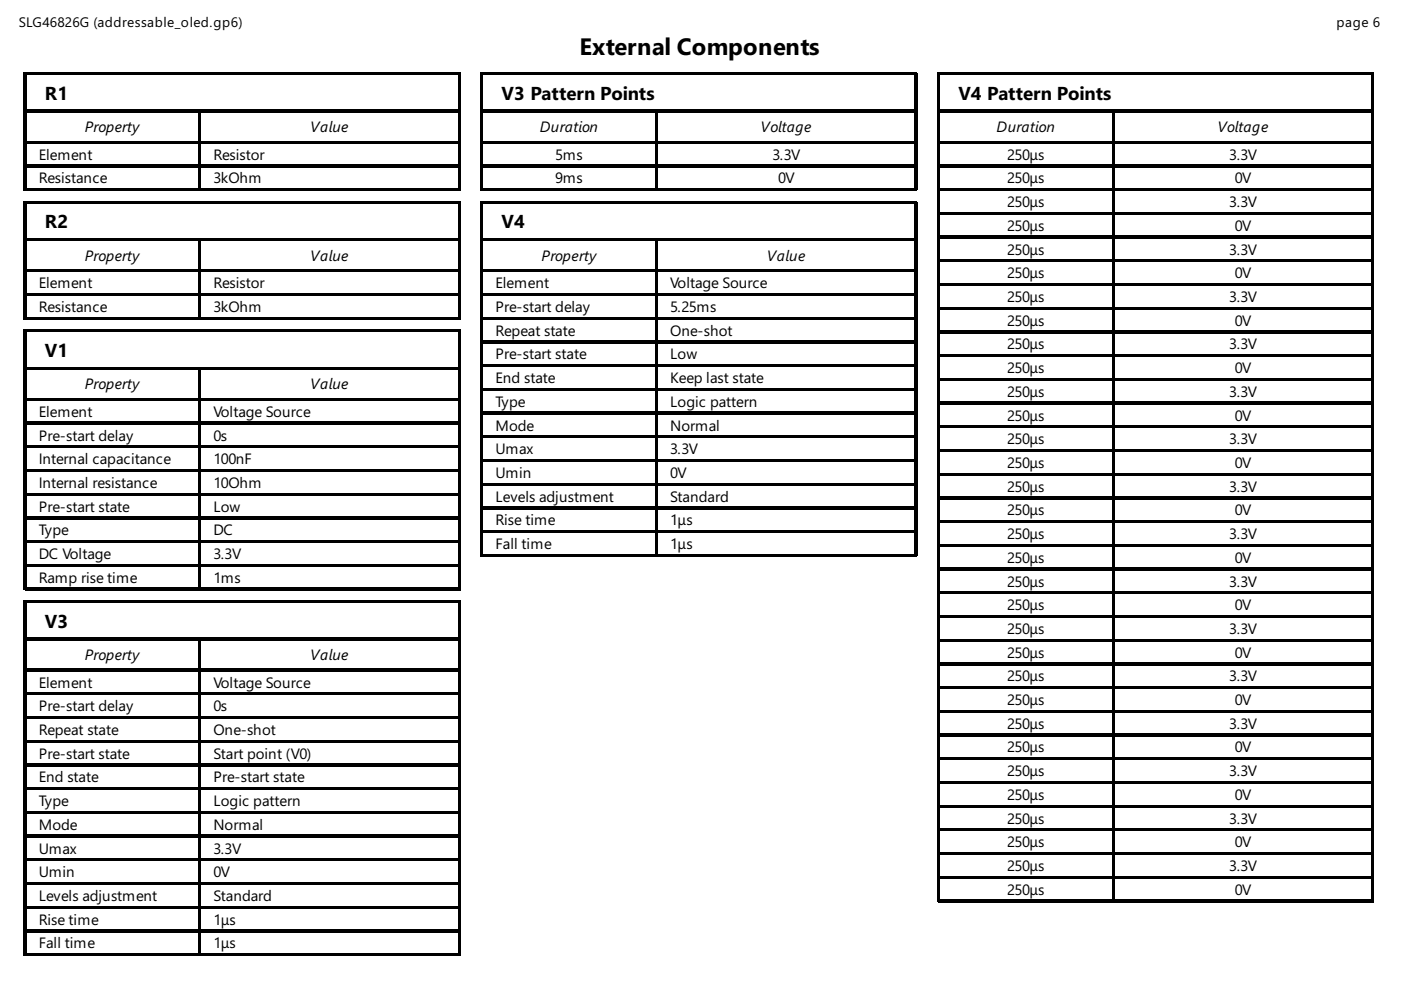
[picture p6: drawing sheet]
<svg xmlns="http://www.w3.org/2000/svg" width="297mm" height="210mm" viewBox="0 0 297 210" stroke-linecap="round" stroke-linejoin="round" font-family="sans-serif">
<defs><g id="words">
<text font-size="5" x="122.9" y="11.6">External Components</text>
<g font-size="4">
<text x="9.5" y="21.2">R1</text>
<text x="106.4" y="21.2">V3 Pattern Points</text>
<text x="203.2" y="21.2">V4 Pattern Points</text>
<text x="9.5" y="48.4">R2</text>
<text x="106.4" y="48.4">V4</text>
<text x="9.5" y="75.7">V1</text>
<text x="9.5" y="133.1">V3</text>
</g>
<g font-size="3.2">
<text x="18" y="28">Property</text>
<text x="65.7" y="28">Value</text>
<text x="114.4" y="28">Duration</text>
<text x="161.3" y="28">Voltage</text>
<text x="211.3" y="28">Duration</text>
<text x="258.1" y="28">Voltage</text>
<text x="8.2" y="33.9">Element</text>
<text x="45.2" y="33.9">Resistor</text>
<text x="117.7" y="33.9">5ms</text>
<text x="163.8" y="33.9">3.3V</text>
<text x="213.5" y="33.9">250μs</text>
<text x="260.6" y="33.9">3.3V</text>
<text x="8.2" y="38.9">Resistance</text>
<text x="45.2" y="38.9">3kOhm</text>
<text x="117.7" y="38.9">9ms</text>
<text x="165" y="38.9">0V</text>
<text x="213.5" y="38.9">250μs</text>
<text x="261.8" y="38.9">0V</text>
<text x="213.5" y="43.9">250μs</text>
<text x="260.6" y="43.9">3.3V</text>
<text x="213.5" y="48.9">250μs</text>
<text x="213.5" y="54">250μs</text>
<text x="260.6" y="54">3.3V</text>
<text x="261.8" y="48.9">0V</text>
<text x="18" y="55.3">Property</text>
<text x="65.7" y="55.3">Value</text>
<text x="114.8" y="55.3">Property</text>
<text x="162.6" y="55.3">Value</text>
<text x="213.5" y="59">250μs</text>
<text x="261.8" y="59">0V</text>
<text x="8.2" y="61.1">Element</text>
<text x="45.2" y="61.1">Resistor</text>
<text x="105" y="61.1">Element</text>
<text x="142.1" y="61.1">Voltage Source</text>
<text x="213.5" y="64">250μs</text>
<text x="260.6" y="64">3.3V</text>
<text x="8.2" y="66.1">Resistance</text>
<text x="45.2" y="66.1">3kOhm</text>
<text x="105" y="66.1">Pre-start delay</text>
<text x="105" y="71.2">Repeat state</text>
<text x="142.1" y="66.1">5.25ms</text>
<text x="142.1" y="71.2">One-shot</text>
<text x="213.5" y="69.1">250μs</text>
<text x="261.8" y="69.1">0V</text>
<text x="105" y="76.2">Pre-start state</text>
<text x="142.1" y="76.2">Low</text>
<text x="213.5" y="74.1">250μs</text>
<text x="260.6" y="74.1">3.3V</text>
<text x="18" y="82.6">Property</text>
<text x="65.7" y="82.6">Value</text>
<text x="105" y="81.2">End state</text>
<text x="142.1" y="81.2">Keep last state</text>
<text x="213.5" y="79.1">250μs</text>
<text x="261.8" y="79.1">0V</text>
<text x="8.2" y="88.4">Element</text>
<text x="45.2" y="88.4">Voltage Source</text>
<text x="105" y="86.3">Type</text>
<text x="142.1" y="86.3">Logic pattern</text>
<text x="213.5" y="84.1">250μs</text>
<text x="213.5" y="89.2">250μs</text>
<text x="260.6" y="84.1">3.3V</text>
<text x="261.8" y="89.2">0V</text>
<text x="8.2" y="93.4">Pre-start delay</text>
<text x="45.2" y="93.4">0s</text>
<text x="105" y="91.3">Mode</text>
<text x="142.1" y="91.3">Normal</text>
<text x="213.5" y="94.2">250μs</text>
<text x="260.6" y="94.2">3.3V</text>
<text x="8.2" y="98.4">Internal capacitance</text>
<text x="45.2" y="98.4">100nF</text>
<text x="105" y="96.3">Umax</text>
<text x="105" y="101.3">Umin</text>
<text x="142.1" y="96.3">3.3V</text>
<text x="142.1" y="101.3">0V</text>
<text x="213.5" y="99.2">250μs</text>
<text x="261.8" y="99.2">0V</text>
<text x="8.2" y="103.5">Internal resistance</text>
<text x="45.2" y="103.5">10Ohm</text>
<text x="105" y="106.4">Levels adjustment</text>
<text x="142.1" y="106.4">Standard</text>
<text x="213.5" y="104.2">250μs</text>
<text x="260.6" y="104.2">3.3V</text>
<text x="8.2" y="108.5">Pre-start state</text>
<text x="8.2" y="113.5">Type</text>
<text x="45.2" y="108.5">Low</text>
<text x="45.2" y="113.5">DC</text>
<text x="105" y="111.4">Rise time</text>
<text x="142.1" y="111.4">1μs</text>
<text x="213.5" y="109.3">250μs</text>
<text x="261.8" y="109.3">0V</text>
<text x="8.2" y="118.5">DC Voltage</text>
<text x="45.2" y="118.5">3.3V</text>
<text x="105" y="116.4">Fall time</text>
<text x="142.1" y="116.4">1μs</text>
<text x="213.5" y="114.3">250μs</text>
<text x="213.5" y="119.3">250μs</text>
<text x="260.6" y="114.3">3.3V</text>
<text x="261.8" y="119.3">0V</text>
<text x="8.2" y="123.6">Ramp rise time</text>
<text x="45.2" y="123.6">1ms</text>
<text x="213.5" y="124.4">250μs</text>
<text x="260.6" y="124.4">3.3V</text>
<text x="213.5" y="129.4">250μs</text>
<text x="261.8" y="129.4">0V</text>
<text x="213.5" y="134.4">250μs</text>
<text x="260.6" y="134.4">3.3V</text>
<text x="18" y="140">Property</text>
<text x="65.7" y="140">Value</text>
<text x="213.5" y="139.4">250μs</text>
<text x="261.8" y="139.4">0V</text>
<text x="8.2" y="145.8">Element</text>
<text x="45.2" y="145.8">Voltage Source</text>
<text x="213.5" y="144.5">250μs</text>
<text x="213.5" y="149.5">250μs</text>
<text x="260.6" y="144.5">3.3V</text>
<text x="261.8" y="149.5">0V</text>
<text x="8.2" y="150.8">Pre-start delay</text>
<text x="8.2" y="155.8">Repeat state</text>
<text x="45.2" y="150.8">0s</text>
<text x="45.2" y="155.8">One-shot</text>
<text x="213.5" y="154.5">250μs</text>
<text x="260.6" y="154.5">3.3V</text>
<text x="8.2" y="160.9">Pre-start state</text>
<text x="45.2" y="160.9">Start point (V0)</text>
<text x="213.5" y="159.5">250μs</text>
<text x="261.8" y="159.5">0V</text>
<text x="8.2" y="165.9">End state</text>
<text x="45.2" y="165.9">Pre-start state</text>
<text x="213.5" y="164.6">250μs</text>
<text x="260.6" y="164.6">3.3V</text>
<text x="8.2" y="170.9">Type</text>
<text x="45.2" y="170.9">Logic pattern</text>
<text x="213.5" y="169.6">250μs</text>
<text x="261.8" y="169.6">0V</text>
<text x="8.2" y="175.9">Mode</text>
<text x="45.2" y="175.9">Normal</text>
<text x="213.5" y="174.6">250μs</text>
<text x="213.5" y="179.7">250μs</text>
<text x="260.6" y="174.6">3.3V</text>
<text x="261.8" y="179.7">0V</text>
<text x="8.2" y="181">Umax</text>
<text x="45.2" y="181">3.3V</text>
<text x="213.5" y="184.7">250μs</text>
<text x="260.6" y="184.7">3.3V</text>
<text x="8.2" y="186">Umin</text>
<text x="8.2" y="191">Levels adjustment</text>
<text x="45.2" y="186">0V</text>
<text x="45.2" y="191">Standard</text>
<text x="213.5" y="189.7">250μs</text>
<text x="261.8" y="189.7">0V</text>
<text x="8.2" y="196.1">Rise time</text>
<text x="45.2" y="196.1">1μs</text>
<text x="8.2" y="201.1">Fall time</text>
<text x="45.2" y="201.1">1μs</text>
</g>
<g font-size="2.9">
<text x="4" y="5.8">SLG46826G (addressable_oled.gp6)</text>
<text x="283.4" y="5.8">page 6</text>
</g>
</g></defs>
<g fill="none" stroke="#000" stroke-width=".26">
<path d="M5.2 15.3v25.2M5.3 15.5h92.3M5.4 15.6v24.6M5.6 15.7h91.8M97.2 15.9v7.4M97.5 15.6v24.6M102 15.3v25.2M102.1 15.5h92.4M102.3 15.6v24.6M102.4 15.7h91.8M194.1 15.9v7.4M194.3 15.6v24.6"/>
<path d="M198.8 15.3v176M199 15.5h92.3M199.1 15.6v175.4M199.2 15.7h91.8M290.9 15.9v7.4M291.2 15.6v175.4M5.6 23.4h91.8M5.6 23.7h36.7M5.6 30h36.7M5.6 30.3h36.7M5.6 35.1h36.7M5.6 35.3h36.7"/>
<path d="M42.2 23.8v6.1M42.2 30.4v4.5M42.2 35.5v4.5M42.5 23.5v16.7M42.6 23.7h54.8M42.6 30h54.8M42.6 30.3h54.8M42.6 35.1h54.8M42.6 35.3h54.8M97.2 23.8v6.1M97.2 30.4v4.5M97.2 35.5v4.5"/>
<path d="M102.4 23.4h91.8M102.4 23.7h36.8M102.4 30h36.8M102.4 30.3h36.8M102.4 35.1h36.8M102.4 35.3h36.8M139 23.8v6.1M139 30.4v4.5M139 35.5v4.5M139.3 23.5v16.7M139.4 23.7h54.8M139.4 30h54.8"/>
<path d="M139.4 30.3h54.8M139.4 35.1h54.8M139.4 35.3h54.8M194.1 23.8v6.1M194.1 30.4v4.5M194.1 35.5v4.5M199.2 23.4h91.8M199.2 23.7h36.8M199.2 30h36.8M199.2 30.3h36.8M199.2 35.1h36.8M199.2 35.3h36.8"/>
<path d="M235.9 23.8v6.1M235.9 30.4v4.5M235.9 35.5v4.5M236.1 23.5v167.5M236.3 23.7h54.7M236.3 30h54.7M236.3 30.3h54.7M236.3 35.1h54.7M236.3 35.3h54.7M290.9 23.8v6.1M290.9 30.4v4.5M290.9 35.5v4.5"/>
<path d="M5.2 42.6v25.1M5.3 40.3h92.3M5.3 42.7h92.3M5.4 42.9v24.6M5.6 40.1h36.7M5.6 43h91.8M5.6 50.7h91.8M5.6 50.9h36.7M5.6 57.3h36.7M5.6 57.5h36.7M42.2 51.1v6.1M42.2 57.7v4.5"/>
<path d="M42.5 50.8v16.7M42.6 40.1h54.8M42.6 50.9h54.8M42.6 57.3h54.8M42.6 57.5h54.8M97.2 43.1v7.4M97.2 51.1v6.1M97.2 57.7v4.5M97.5 42.9v24.6M102 42.6v75.4M102.1 40.3h92.4M102.1 42.7h92.4"/>
<path d="M102.3 42.9v74.8M102.4 40.1h36.8M102.4 43h91.8M102.4 50.7h91.8M102.4 50.9h36.8M102.4 57.3h36.8M102.4 57.5h36.8M139 51.1v6M139 57.7v4.5M139.3 50.8v66.9M139.4 40.1h54.8M139.4 50.9h54.8"/>
<path d="M139.4 57.3h54.8M139.4 57.5h54.8M194.1 43.1v7.4M194.1 51.1v6M194.1 57.7v4.5M194.3 42.9v74.8M199.2 40.3h36.8M199.2 40.1h36.8M199.2 45.1h36.8M199.2 45.4h36.8M199.2 50.1h36.8M199.2 50.4h36.8"/>
<path d="M199.2 55.2h36.8M199.2 55.4h36.8M235.9 40.5v4.5M235.9 45.5v4.5M235.9 50.5v4.5M235.9 55.6v4.5M236.3 40.3h54.7M236.3 40.1h54.7M236.3 45.1h54.7M236.3 45.4h54.7M236.3 50.1h54.7M236.3 50.4h54.7"/>
<path d="M236.3 55.2h54.7M236.3 55.4h54.7M290.9 40.5v4.5M290.9 45.5v4.5M290.9 50.5v4.5M290.9 55.6v4.5M5.2 69.9v55.2M5.3 67.6h92.3M5.3 70h92.3M5.4 70.1v54.8M5.6 62.3h36.7M5.6 62.6h36.7"/>
<path d="M5.6 67.3h36.7M5.6 70.2h91.8M5.6 77.9h91.8M5.6 78.2h36.7M42.2 62.7v4.5M42.2 78.3v6.1M42.5 78.1v46.8M42.6 62.3h54.8M42.6 62.6h54.8M42.6 67.3h54.8M42.6 78.2h54.8M97.2 62.7v4.5"/>
<path d="M97.2 70.4v7.4M97.2 78.3v6.1M97.5 70.1v54.8M102.4 67.6h36.8M102.4 62.3h36.8M102.4 62.6h36.8M102.4 67.3h36.8M102.4 72.4h36.8M102.4 72.6h36.8M102.4 77.4h36.8M102.4 77.7h36.8M139 62.7v4.5"/>
<path d="M139 67.7v4.5M139 72.8v4.5M139 77.8v4.5M139.4 67.6h54.8M139.4 62.3h54.8M139.4 62.6h54.8M139.4 67.3h54.8M139.4 72.4h54.8M139.4 72.6h54.8M139.4 77.4h54.8M139.4 77.7h54.8M194.1 62.7v4.5"/>
<path d="M194.1 67.7v4.5M194.1 72.8v4.5M194.1 77.8v4.5M199.2 70.2h36.8M199.2 60.2h36.8M199.2 60.5h36.8M199.2 65.2h36.8M199.2 65.5h36.8M199.2 70.5h36.8M199.2 75.3h36.8M199.2 75.5h36.8M235.9 60.6v4.5"/>
<path d="M235.9 65.6v4.5M235.9 70.6v4.5M235.9 75.7v4.5M236.3 70.2h54.7M236.3 60.2h54.7M236.3 60.5h54.7M236.3 65.2h54.7M236.3 65.5h54.7M236.3 70.5h54.7M236.3 75.3h54.7M236.3 75.5h54.7M290.9 60.6v4.5"/>
<path d="M290.9 65.6v4.5M290.9 70.6v4.5M290.9 75.7v4.5M5.6 84.5h36.7M5.6 84.8h36.7M5.6 89.6h36.7M5.6 89.8h36.7M5.6 94.6h36.7M5.6 94.9h36.7M5.6 99.6h36.7M5.6 99.9h36.7M42.2 84.9v4.5"/>
<path d="M42.2 90v4.5M42.2 95v4.5M42.6 84.5h54.8M42.6 84.8h54.8M42.6 89.6h54.8M42.6 89.8h54.8M42.6 94.6h54.8M42.6 94.9h54.8M42.6 99.6h54.8M42.6 99.9h54.8M97.2 84.9v4.5M97.2 90v4.5"/>
<path d="M97.2 95v4.5M102.4 82.4h36.8M102.4 82.7h36.8M102.4 87.4h36.8M102.4 87.7h36.8M102.4 92.5h36.8M102.4 92.7h36.8M102.4 97.5h36.8M102.4 97.8h36.8M139 82.8v4.5M139 87.8v4.5M139 92.9v4.5"/>
<path d="M139 97.9v4.5M139.4 82.4h54.8M139.4 82.7h54.8M139.4 87.4h54.8M139.4 87.7h54.8M139.4 92.5h54.8M139.4 92.7h54.8M139.4 97.5h54.8M139.4 97.8h54.8M194.1 82.8v4.5M194.1 87.8v4.5M194.1 92.9v4.5"/>
<path d="M194.1 97.9v4.5M199.2 80.3h36.8M199.2 80.6h36.8M199.2 85.3h36.8M199.2 85.6h36.8M199.2 90.4h36.8M199.2 90.6h36.8M199.2 95.4h36.8M199.2 95.6h36.8M235.9 80.7v4.5M235.9 85.7v4.5M235.9 90.8v4.4"/>
<path d="M235.9 95.8v4.5M236.3 80.3h54.7M236.3 80.6h54.7M236.3 85.3h54.7M236.3 85.6h54.7M236.3 90.4h54.7M236.3 90.6h54.7M236.3 95.4h54.7M236.3 95.6h54.7M290.9 80.7v4.5M290.9 85.7v4.5M290.9 90.8v4.4"/>
<path d="M290.9 95.8v4.5M5.6 104.6h36.7M5.6 104.9h36.7M5.6 109.7h36.7M5.6 109.9h36.7M5.6 114.7h36.7M5.6 115h36.7M5.6 119.7h36.7M5.6 120h36.7M42.2 100v4.5M42.2 105v4.5M42.2 110.1v4.5"/>
<path d="M42.2 115.1v4.5M42.6 104.6h54.8M42.6 104.9h54.8M42.6 109.7h54.8M42.6 109.9h54.8M42.6 114.7h54.8M42.6 115h54.8M42.6 119.7h54.8M42.6 120h54.8M97.2 100v4.5M97.2 105v4.5M97.2 110.1v4.5"/>
<path d="M97.2 115.1v4.5M102.1 117.9h92.4M102.4 102.5h36.8M102.4 102.8h36.8M102.4 107.6h36.8M102.4 107.8h36.8M102.4 112.6h36.8M102.4 112.8h36.8M102.4 117.6h36.8M139 102.9v4.5M139 107.9v4.5M139 113v4.5"/>
<path d="M139.4 102.5h54.8M139.4 102.8h54.8M139.4 107.6h54.8M139.4 107.8h54.8M139.4 112.6h54.8M139.4 112.8h54.8M139.4 117.6h54.8M194.1 102.9v4.5M194.1 107.9v4.5M194.1 113v4.5M199.2 100.4h36.8M199.2 100.7h36.8"/>
<path d="M199.2 105.4h36.8M199.2 105.7h36.8M199.2 110.5h36.8M199.2 110.7h36.8M199.2 115.5h36.8M199.2 115.8h36.8M235.9 100.8v4.5M235.9 105.8v4.5M235.9 110.9v4.5M235.9 115.9v4.5M236.3 100.4h54.7M236.3 100.7h54.7"/>
<path d="M236.3 105.4h54.7M236.3 105.7h54.7M236.3 110.5h54.7M236.3 110.7h54.7M236.3 115.5h54.7M236.3 115.8h54.7M290.9 100.8v4.5M290.9 105.8v4.5M290.9 110.9v4.5M290.9 115.9v4.5M5.2 127.3v75.4M5.3 125h92.3"/>
<path d="M5.3 127.4h92.3M5.4 127.5v74.9M5.6 124.8h36.7M5.6 127.7h91.8M5.6 135.3h91.8M5.6 135.6h36.7M42.2 120.1v4.5M42.2 135.7v6.1M42.5 135.5v66.9M42.6 124.8h54.8M42.6 135.6h54.8M97.2 120.1v4.5"/>
<path d="M97.2 127.8v7.4M97.2 135.7v6.1M97.5 127.5v74.9M199.2 135.6h36.8M199.2 120.5h36.8M199.2 120.8h36.8M199.2 125.5h36.8M199.2 125.8h36.8M199.2 130.6h36.8M199.2 130.8h36.8M199.2 135.9h36.8M235.9 120.9v4.5"/>
<path d="M235.9 125.9v4.5M235.9 131v4.5M235.9 136v4.5M236.3 135.6h54.7M236.3 120.5h54.7M236.3 120.8h54.7M236.3 125.5h54.7M236.3 125.8h54.7M236.3 130.6h54.7M236.3 130.8h54.7M236.3 135.9h54.7M290.9 120.9v4.5"/>
<path d="M290.9 125.9v4.5M290.9 131v4.5M290.9 136v4.5M5.6 141.9h36.7M5.6 142.2h36.7M5.6 147h36.7M5.6 147.2h36.7M5.6 152h36.7M5.6 152.3h36.7M5.6 157h36.7M5.6 157.3h36.7M42.2 142.3v4.5"/>
<path d="M42.2 147.4v4.5M42.2 152.4v4.5M42.2 157.4v4.5M42.6 141.9h54.8M42.6 142.2h54.8M42.6 147h54.8M42.6 147.2h54.8M42.6 152h54.8M42.6 152.3h54.8M42.6 157h54.8M42.6 157.3h54.8M97.2 142.3v4.5"/>
<path d="M97.2 147.4v4.5M97.2 152.4v4.5M97.2 157.4v4.5M199.2 140.6h36.8M199.2 140.9h36.8M199.2 145.7h36.8M199.2 145.9h36.8M199.2 150.7h36.8M199.2 150.9h36.8M199.2 155.7h36.8M199.2 156h36.8M235.9 141v4.5"/>
<path d="M235.9 146v4.5M235.9 151.1v4.5M235.9 156.1v4.5M236.3 140.6h54.7M236.3 140.9h54.7M236.3 145.7h54.7M236.3 145.9h54.7M236.3 150.7h54.7M236.3 150.9h54.7M236.3 155.7h54.7M236.3 156h54.7M290.9 141v4.5"/>
<path d="M290.9 146v4.5M290.9 151.1v4.5M290.9 156.1v4.5M5.6 162.1h36.7M5.6 162.3h36.7M5.6 167.1h36.7M5.6 167.3h36.7M5.6 172.1h36.7M5.6 172.4h36.7M5.6 177.1h36.7M5.6 177.4h36.7M42.2 162.5v4.5"/>
<path d="M42.2 167.5v4.5M42.2 172.5v4.5M42.2 177.5v4.5M42.6 162.1h54.8M42.6 162.3h54.8M42.6 167.1h54.8M42.6 167.3h54.8M42.6 172.1h54.8M42.6 172.4h54.8M42.6 177.1h54.8M42.6 177.4h54.8M97.2 162.5v4.5"/>
<path d="M97.2 167.5v4.5M97.2 172.5v4.5M97.2 177.5v4.5M199.2 160.7h36.8M199.2 161h36.8M199.2 165.8h36.8M199.2 166h36.8M199.2 170.8h36.8M199.2 171.1h36.8M199.2 175.8h36.8M199.2 176.1h36.8M235.9 161.1v4.5"/>
<path d="M235.9 166.2v4.5M235.9 171.2v4.5M235.9 176.2v4.5M236.3 160.7h54.7M236.3 161h54.7M236.3 165.8h54.7M236.3 166h54.7M236.3 170.8h54.7M236.3 171.1h54.7M236.3 175.8h54.7M236.3 176.1h54.7M290.9 161.1v4.5"/>
<path d="M290.9 166.2v4.5M290.9 171.2v4.5M290.9 176.2v4.5M5.6 182.2h36.7M5.6 182.4h36.7M5.6 187.2h36.7M5.6 187.5h36.7M5.6 192.2h36.7M5.6 192.5h36.7M5.6 197.2h36.7M5.6 197.5h36.7M42.2 182.6v4.5"/>
<path d="M42.2 187.6v4.5M42.2 192.6v4.5M42.2 197.6v4.5M42.6 182.2h54.8M42.6 182.4h54.8M42.6 187.2h54.8M42.6 187.5h54.8M42.6 192.2h54.8M42.6 192.5h54.8M42.6 197.2h54.8M42.6 197.5h54.8M97.2 182.6v4.5"/>
<path d="M97.2 187.6v4.5M97.2 192.6v4.5M97.2 197.6v4.5M199 191.2h92.3M199.2 180.8h36.8M199.2 181.1h36.8M199.2 185.9h36.8M199.2 186.1h36.8M199.2 190.9h36.8M235.9 181.2v4.5M235.9 186.3v4.5M236.3 180.8h54.7"/>
<path d="M236.3 181.1h54.7M236.3 185.9h54.7M236.3 186.1h54.7M236.3 190.9h54.7M290.9 181.2v4.5M290.9 186.3v4.5M5.3 202.5h92.3M5.6 202.3h36.7M42.6 202.3h54.8"/>
</g>
<use href="#words"/>
</svg>
